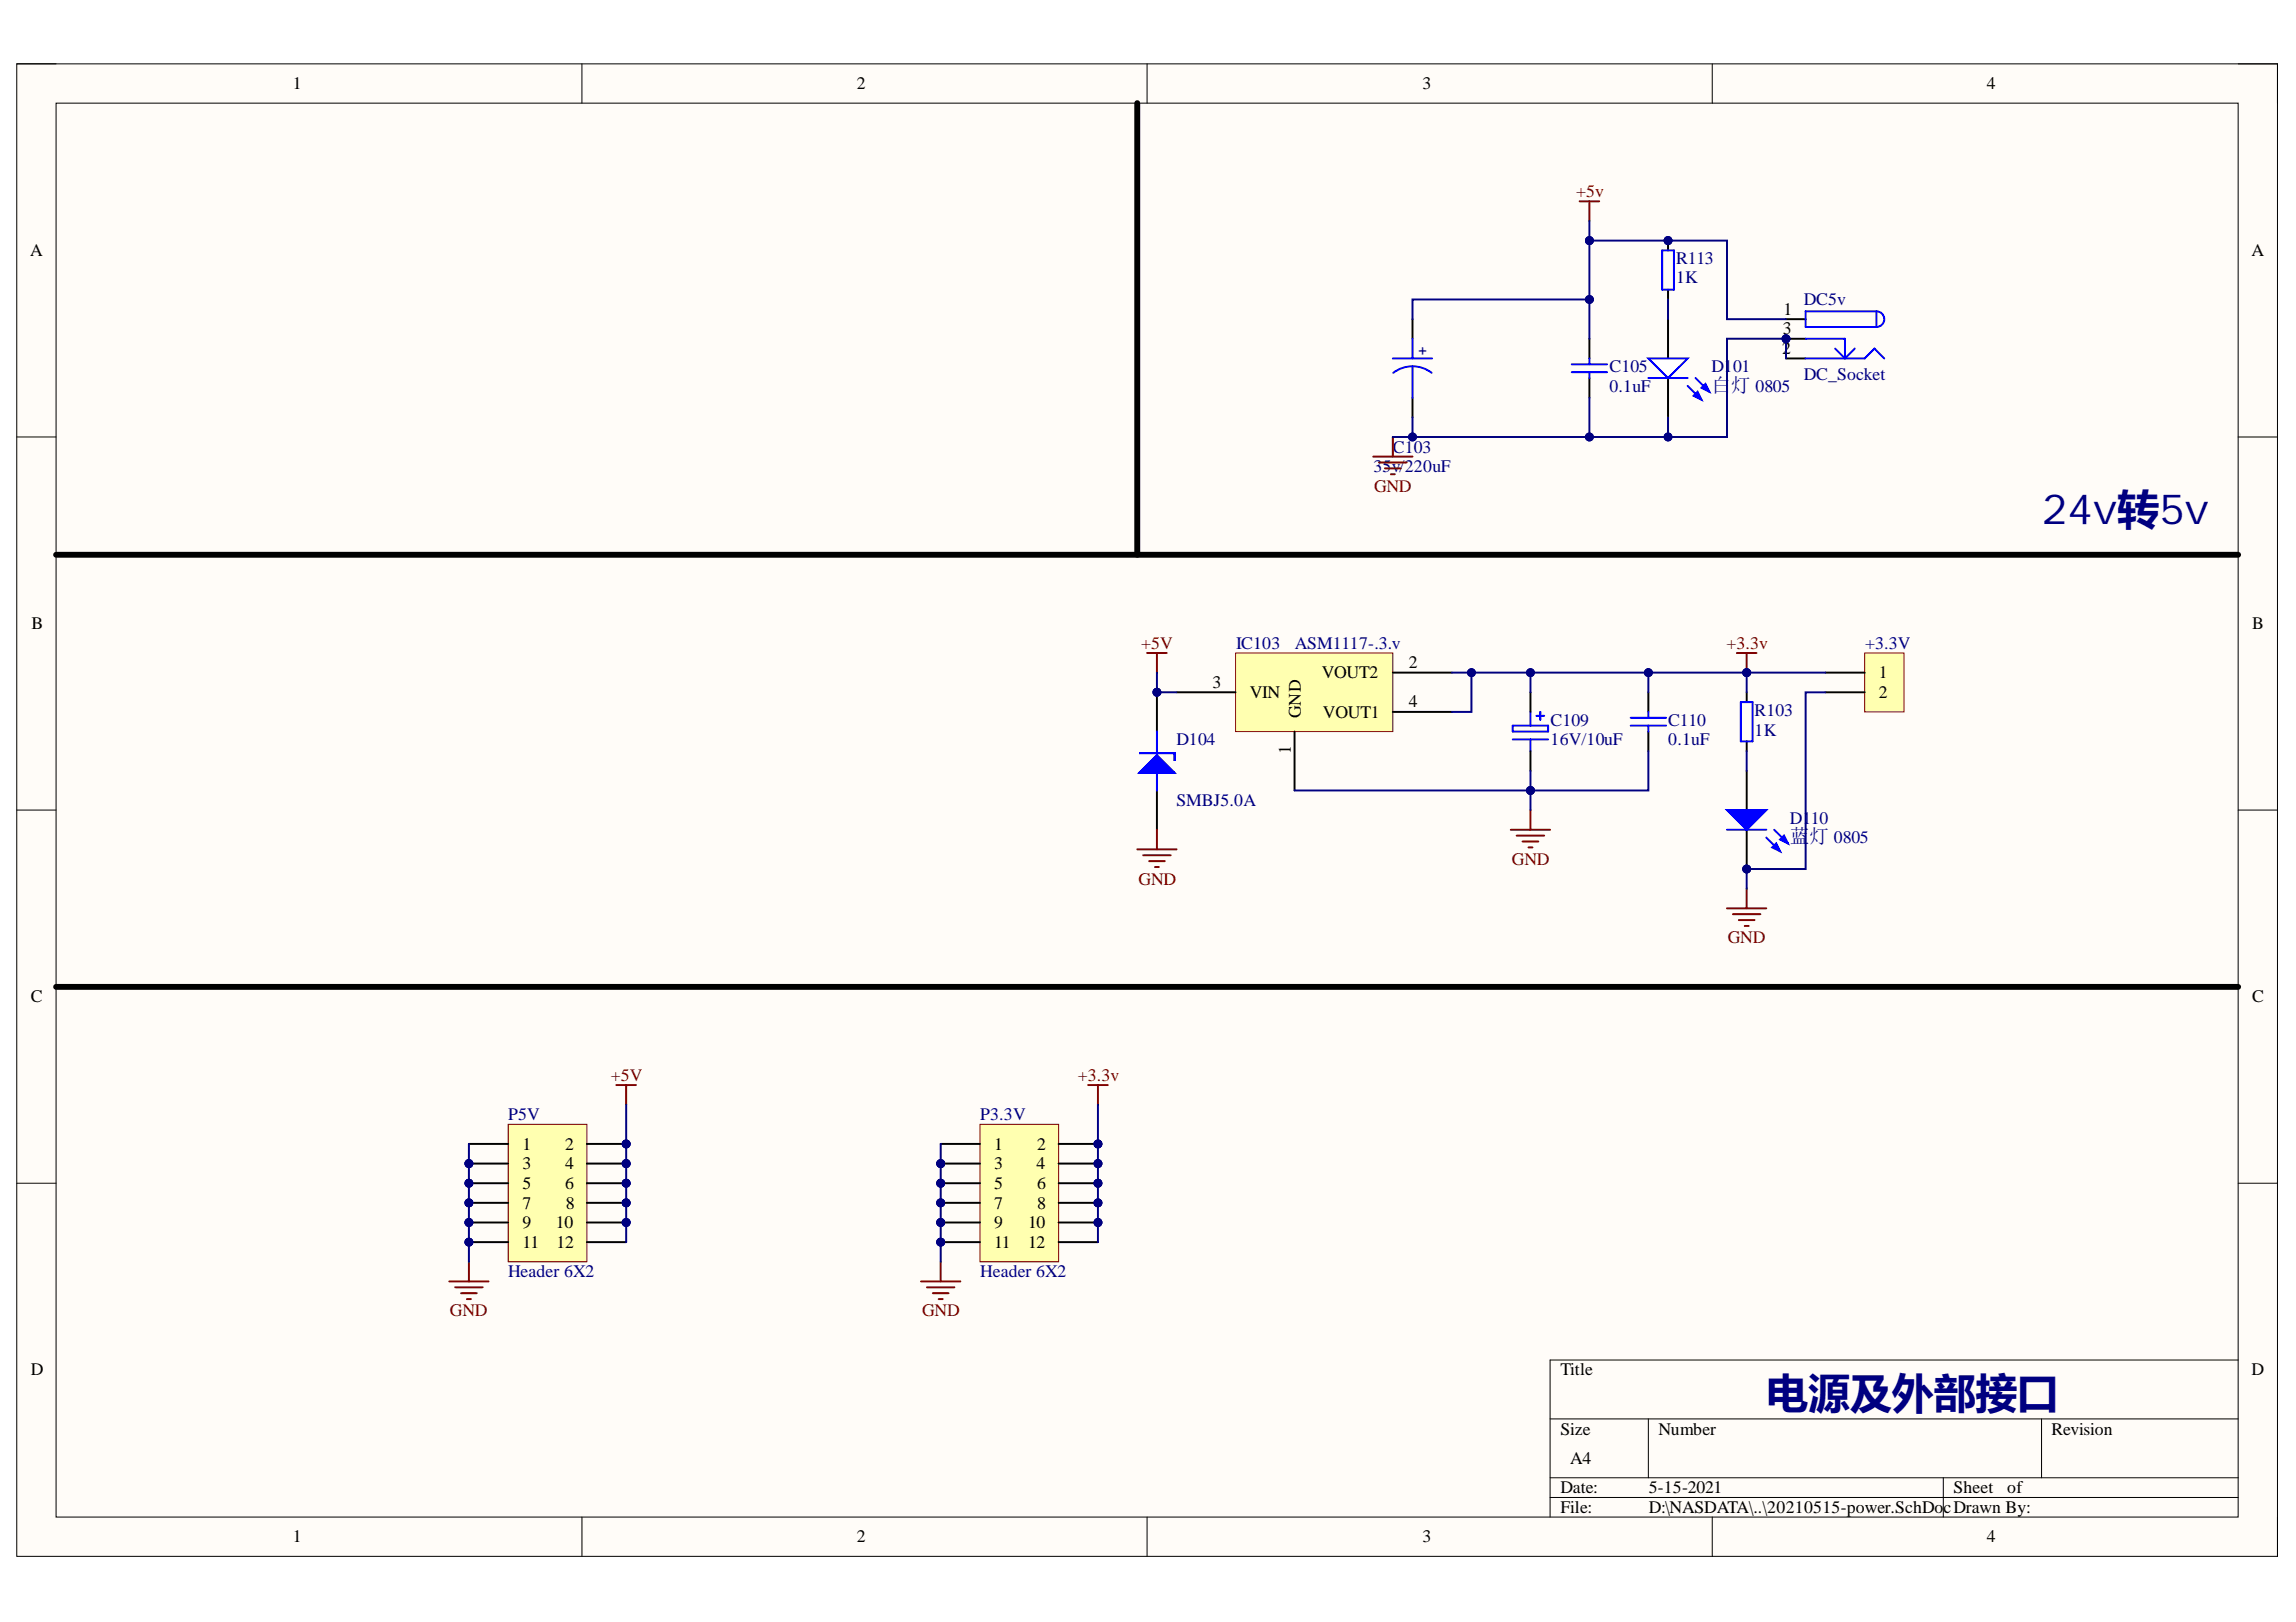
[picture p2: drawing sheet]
<svg xmlns="http://www.w3.org/2000/svg" width="297mm" height="210mm" viewBox="0 0 297 210" stroke-linecap="round" stroke-linejoin="round" font-family="sans-serif">
<defs><g id="words">
<g font-size="5.4" fill="#000080">
<text x="264.1" y="67.8">24v转5v</text>
<text x="228.5" y="182.2">电源及外部接口</text>
</g>
<g font-size="2.5" fill="#000080">
<text x="221.4" y="50.7">白灯 0805</text>
<text x="231.6" y="109.1">蓝灯 0805</text>
</g>
<g font-size="2.3">
<text x="37.9" y="11.6">1</text>
<text x="110.8" y="11.6">2</text>
<text x="184" y="11.6">3</text>
<text x="257" y="11.6">4</text>
<text x="3.9" y="33.1">A</text>
<text x="291.3" y="33.1">A</text>
<text x="230.7" y="40.7">1</text>
<text x="230.6" y="45.8">2</text>
<text x="230.6" y="43.3">3</text>
<text x="4.1" y="81.4">B</text>
<text x="291.4" y="81.4">B</text>
<text x="156.9" y="89">3</text>
<text x="171" y="87.8">VOUT2</text>
<text x="182.2" y="86.5">2</text>
<text x="243.1" y="87.8">1</text>
<text x="161.7" y="90.3">VIN</text>
<text x="168.3" y="92.9" transform="rotate(-90 168.3 92.9)">GND</text>
<text x="171.2" y="92.9">VOUT1</text>
<text x="182.2" y="91.6">4</text>
<text x="243.1" y="90.3">2</text>
<text x="167" y="97.6" transform="rotate(-90 167 97.6)">1</text>
<text x="4" y="129.7">C</text>
<text x="291.4" y="129.7">C</text>
<text x="67.6" y="148.8">1</text>
<text x="73.1" y="148.8">2</text>
<text x="128.6" y="148.8">1</text>
<text x="134.2" y="148.8">2</text>
<text x="67.6" y="151.3">3</text>
<text x="67.6" y="153.9">5</text>
<text x="73.1" y="151.3">4</text>
<text x="73.1" y="153.9">6</text>
<text x="128.6" y="151.3">3</text>
<text x="128.6" y="153.9">5</text>
<text x="134.1" y="151.3">4</text>
<text x="134.2" y="153.9">6</text>
<text x="67.6" y="156.4">7</text>
<text x="67.6" y="158.9">9</text>
<text x="67.6" y="161.5">11</text>
<text x="71.9" y="158.9">10</text>
<text x="72" y="161.5">12</text>
<text x="73.2" y="156.4">8</text>
<text x="128.6" y="156.4">7</text>
<text x="128.6" y="158.9">9</text>
<text x="128.6" y="161.5">11</text>
<text x="133" y="158.9">10</text>
<text x="133" y="161.5">12</text>
<text x="134.2" y="156.4">8</text>
<text x="4" y="178">D</text>
<text x="201.9" y="178">Title</text>
<text x="291.3" y="178">D</text>
<text x="201.9" y="185.7">Size</text>
<text x="214.6" y="185.7">Number</text>
<text x="265.4" y="185.7">Revision</text>
<text x="203.1" y="189.5">A4</text>
<text x="201.9" y="193.3">Date:</text>
<text x="201.9" y="195.8">File:</text>
<text x="213.3" y="193.3">5-15-2021</text>
<text x="213.3" y="195.8">D:\NASDATA\..\20210515-power.SchDo</text>
<text x="251.5" y="195.8">cDrawn By:</text>
<text x="252.7" y="193.3">Sheet</text>
<text x="259.7" y="193.3">of</text>
<text x="37.9" y="199.6">1</text>
<text x="110.8" y="199.6">2</text>
<text x="184" y="199.6">3</text>
<text x="257" y="199.6">4</text>
</g>
<g font-size="2.3" fill="#800000">
<text x="203.9" y="25.5">+5v</text>
<text x="177.8" y="63.7">GND</text>
<text x="147.6" y="83.9">+5V</text>
<text x="223.4" y="83.9">+3.3v</text>
<text x="195.6" y="111.9">GND</text>
<text x="147.3" y="114.5">GND</text>
<text x="223.5" y="122.1">GND</text>
<text x="79" y="139.9">+5V</text>
<text x="139.4" y="139.9">+3.3v</text>
<text x="58.2" y="170.4">GND</text>
<text x="119.3" y="170.4">GND</text>
</g>
<g font-size="2.3" fill="#000080">
<text x="216.8" y="34.1">R113</text>
<text x="216.8" y="36.7">1K</text>
<text x="233.3" y="39.5">DC5v</text>
<text x="208.2" y="48.1">C105</text>
<text x="208.2" y="50.7">0.1uF</text>
<text x="221.4" y="48.1">D101</text>
<text x="233.3" y="49.1">DC_Socket</text>
<text x="180.2" y="58.6">C103</text>
<text x="177.7" y="61.1">35v/220uF</text>
<text x="159.9" y="83.9">IC103</text>
<text x="167.5" y="83.9">ASM1117-.3.v</text>
<text x="241.3" y="83.9">+3.3V</text>
<text x="200.6" y="93.9">C109</text>
<text x="215.8" y="93.9">C110</text>
<text x="227" y="92.7">R103</text>
<text x="227" y="95.2">1K</text>
<text x="152.2" y="96.5">D104</text>
<text x="200.6" y="96.5">16V/10uF</text>
<text x="215.8" y="96.5">0.1uF</text>
<text x="152.2" y="104.3">SMBJ5.0A</text>
<text x="231.6" y="106.6">D110</text>
<text x="65.7" y="145">P5V</text>
<text x="126.8" y="145">P3.3V</text>
<text x="65.7" y="165.3">Header 6X2</text>
<text x="126.8" y="165.3">Header 6X2</text>
</g>
<text font-size="1.9" fill="#000080" x="183.5" y="46">+</text>
</g></defs>
<path d="M2.2 8.3h292.4v193.1h-292.4z" fill-rule="evenodd" fill="#fffcf8"/>
<path d="M2.2 8.3h292.4v193.1h-292.4z" fill="none" stroke="#000" stroke-width=".13"/>
<path d="M7.3 13.3h282.3v183h-282.3z" fill-rule="evenodd" fill="#fffcf8"/>
<g fill="none" stroke="#000" stroke-width=".13">
<path d="M2.2 8.3h5.1M7.3 13.3h282.3v183h-282.3zM75.3 8.3v5M148.4 8.3v5M221.5 8.3v5M289.6 8.3h5v5M2.2 56.5h5.1M289.6 56.6h5M2.2 104.8h5.1M289.6 104.8h5M2.2 153.1h5.1M289.6 153.1h5"/>
<path d="M289.6 176h-89.1v20.3M75.3 196.3v5.1M148.4 196.3v5.1M200.5 183.6h89.1M200.5 191.2h89.1M200.5 193.8h89.1M213.3 183.6v7.6M221.5 196.3v5.1M251.4 191.2v5.1M264.1 183.6v7.6M294.6 196.3v5.1"/>
</g>
<path d="M204.4 26.1h2.5M205.6 26.1v2.5M177.7 59.1h5M178.4 59.9h3.6M180.2 56.6v2.5M179.2 60.6h2M179.9 61.4h.5" fill="none" stroke="#800000" stroke-width=".25"/>
<path d="M182.7 41.3v2.5M182.7 51.5v2.5M205.6 43.8v2.6M205.6 48.9v2.6" fill="none" stroke="#000" stroke-width=".25"/>
<path d="M180.2 46.4h5.1M182.7 47.4a4 4 0 0 1 2.5 .8M182.7 47.4a4.1 4.1 0 0 0-2.4 .8M182.7 43.8v2.6M182.7 47.4v4.1M203.3 48.2h4.6M203.3 47.1h4.6M205.6 46.4v.7M205.6 48.2v.7" fill="none" stroke="#00f" stroke-width=".25"/>
<path d="M147.1 13.3v58.5M7.3 71.8h282.3M7.3 127.7h282.3" fill="none" stroke="#000" stroke-width=".76"/>
<path d="M159.9 84.5h20.3v10.2h-20.3z" fill-rule="evenodd" fill="#ffffb0"/>
<path d="M159.9 84.5h20.3v10.2h-20.3z" fill="none" stroke="#800000" stroke-width=".13"/>
<path d="M152.2 89.6h7.6M167.5 94.7v7.6M180.2 87h7.6M180.2 92.1h7.6M198 89.6v2.5M198 97.2v2.6M213.3 89.6v2.5M213.3 94.7v2.5M226 89.6v1.3M226 95.9v1.3" fill="none" stroke="#000" stroke-width=".25"/>
<g fill="none" stroke="#800000" stroke-width=".25">
<path d="M148.4 84.5h2.5M149.7 84.5v2.5M224.7 84.5h2.5M226 84.5v2.5M195.5 107.4h5M196.2 108.1h3.6M197 108.9h2M197.7 109.7h.6M198 104.8v2.6M223.4 117.5h5.1M224.2 118.3h3.6M225 119.1h2"/>
<path d="M225.7 119.8h.5M226 115v2.5"/>
</g>
<path d="M195.7 93.9h4.6v.8h-4.6zM195.7 95.7h4.6M198 92.1v1.8M198 95.7v1.5M198.8 92.6h1M199.3 92.1v1M211 93.9h4.5M211 92.9h4.5M213.3 92.1v.8M213.3 93.9v.8M225.2 90.9h1.5v5h-1.5z" fill="none" stroke="#00f" stroke-width=".25"/>
<circle cx="226" cy="87" r=".51" fill="#000080"/>
<circle cx="226" cy="87" r=".51" fill="none" stroke="#000080" stroke-width=".13"/>
<circle cx="149.7" cy="89.6" r=".51" fill="#000080"/>
<circle cx="149.7" cy="89.6" r=".51" fill="none" stroke="#000080" stroke-width=".13"/>
<path d="M149.7 89.6v5.1M149.7 102.3v5.1" fill="none" stroke="#000" stroke-width=".25"/>
<circle cx="149.7" cy="89.6" r=".51" fill="#000080"/>
<circle cx="149.7" cy="89.6" r=".51" fill="none" stroke="#000080" stroke-width=".13"/>
<path d="M149.7 94.7v7.6" fill="none" stroke="#00f" stroke-width=".25"/>
<path d="M147.4 97.5h4.6v1v-1z" fill-rule="evenodd" fill="#00f"/>
<path d="M147.4 97.5h4.6v1v-1z" fill="none" stroke="#00f" stroke-width=".25"/>
<path d="M147.4 100l2.3-2.3 2.3 2.3z" fill="#00f"/>
<path d="M147.4 100l2.3-2.3 2.3 2.3z" fill="none" stroke="#00f" stroke-width=".25"/>
<path d="M147.1 109.9h5.1M147.9 110.7h3.6M148.7 111.4h2M149.4 112.2h.5M149.7 107.4v2.5" fill="none" stroke="#800000" stroke-width=".25"/>
<path d="M241.2 84.5h5.1v7.6h-5.1z" fill-rule="evenodd" fill="#ffffb0"/>
<path d="M241.2 84.5h5.1v7.6h-5.1z" fill="none" stroke="#800000" stroke-width=".13"/>
<path d="M236.1 87h5.1M236.1 89.6h5.1" fill="none" stroke="#000" stroke-width=".25"/>
<circle cx="81" cy="148" r=".51" fill="#000080"/>
<circle cx="81" cy="148" r=".51" fill="none" stroke="#000080" stroke-width=".13"/>
<circle cx="60.7" cy="150.6" r=".51" fill="#000080"/>
<circle cx="60.7" cy="150.6" r=".51" fill="none" stroke="#000080" stroke-width=".13"/>
<circle cx="81" cy="150.6" r=".51" fill="#000080"/>
<circle cx="81" cy="150.6" r=".51" fill="none" stroke="#000080" stroke-width=".13"/>
<circle cx="60.7" cy="153.1" r=".51" fill="#000080"/>
<circle cx="60.7" cy="153.1" r=".51" fill="none" stroke="#000080" stroke-width=".13"/>
<circle cx="81" cy="153.1" r=".51" fill="#000080"/>
<circle cx="81" cy="153.1" r=".51" fill="none" stroke="#000080" stroke-width=".13"/>
<circle cx="60.7" cy="155.7" r=".51" fill="#000080"/>
<circle cx="60.7" cy="155.7" r=".51" fill="none" stroke="#000080" stroke-width=".13"/>
<circle cx="81" cy="155.7" r=".51" fill="#000080"/>
<circle cx="81" cy="155.7" r=".51" fill="none" stroke="#000080" stroke-width=".13"/>
<circle cx="60.7" cy="158.2" r=".51" fill="#000080"/>
<circle cx="60.7" cy="158.2" r=".51" fill="none" stroke="#000080" stroke-width=".13"/>
<circle cx="81" cy="158.2" r=".51" fill="#000080"/>
<circle cx="81" cy="158.2" r=".51" fill="none" stroke="#000080" stroke-width=".13"/>
<circle cx="60.7" cy="160.7" r=".51" fill="#000080"/>
<circle cx="60.7" cy="160.7" r=".51" fill="none" stroke="#000080" stroke-width=".13"/>
<path d="M65.7 145.5h10.2v17.8h-10.2z" fill-rule="evenodd" fill="#ffffb0"/>
<path d="M65.7 145.5h10.2v17.8h-10.2z" fill="none" stroke="#800000" stroke-width=".13"/>
<path d="M60.7 148h5M75.9 148h5.1" fill="none" stroke="#000" stroke-width=".25"/>
<circle cx="81" cy="148" r=".51" fill="#000080"/>
<circle cx="81" cy="148" r=".51" fill="none" stroke="#000080" stroke-width=".13"/>
<path d="M60.7 150.6h5" fill="none" stroke="#000" stroke-width=".25"/>
<circle cx="60.7" cy="150.6" r=".51" fill="#000080"/>
<circle cx="60.7" cy="150.6" r=".51" fill="none" stroke="#000080" stroke-width=".13"/>
<path d="M75.9 150.6h5.1" fill="none" stroke="#000" stroke-width=".25"/>
<circle cx="81" cy="150.6" r=".51" fill="#000080"/>
<circle cx="81" cy="150.6" r=".51" fill="none" stroke="#000080" stroke-width=".13"/>
<path d="M60.7 153.1h5" fill="none" stroke="#000" stroke-width=".25"/>
<circle cx="60.7" cy="153.1" r=".51" fill="#000080"/>
<circle cx="60.7" cy="153.1" r=".51" fill="none" stroke="#000080" stroke-width=".13"/>
<path d="M75.9 153.1h5.1" fill="none" stroke="#000" stroke-width=".25"/>
<circle cx="81" cy="153.1" r=".51" fill="#000080"/>
<circle cx="81" cy="153.1" r=".51" fill="none" stroke="#000080" stroke-width=".13"/>
<path d="M60.7 155.7h5" fill="none" stroke="#000" stroke-width=".25"/>
<circle cx="60.7" cy="155.7" r=".51" fill="#000080"/>
<circle cx="60.7" cy="155.7" r=".51" fill="none" stroke="#000080" stroke-width=".13"/>
<path d="M75.9 155.7h5.1" fill="none" stroke="#000" stroke-width=".25"/>
<circle cx="81" cy="155.7" r=".51" fill="#000080"/>
<circle cx="81" cy="155.7" r=".51" fill="none" stroke="#000080" stroke-width=".13"/>
<path d="M60.7 158.2h5" fill="none" stroke="#000" stroke-width=".25"/>
<circle cx="60.7" cy="158.2" r=".51" fill="#000080"/>
<circle cx="60.7" cy="158.2" r=".51" fill="none" stroke="#000080" stroke-width=".13"/>
<path d="M75.9 158.2h5.1" fill="none" stroke="#000" stroke-width=".25"/>
<circle cx="81" cy="158.2" r=".51" fill="#000080"/>
<circle cx="81" cy="158.2" r=".51" fill="none" stroke="#000080" stroke-width=".13"/>
<path d="M60.7 160.7h5" fill="none" stroke="#000" stroke-width=".25"/>
<circle cx="60.7" cy="160.7" r=".51" fill="#000080"/>
<circle cx="60.7" cy="160.7" r=".51" fill="none" stroke="#000080" stroke-width=".13"/>
<path d="M75.9 160.7h5.1" fill="none" stroke="#000" stroke-width=".25"/>
<circle cx="142" cy="148" r=".51" fill="#000080"/>
<circle cx="142" cy="148" r=".51" fill="none" stroke="#000080" stroke-width=".13"/>
<circle cx="121.7" cy="150.6" r=".51" fill="#000080"/>
<circle cx="121.7" cy="150.6" r=".51" fill="none" stroke="#000080" stroke-width=".13"/>
<circle cx="142" cy="150.6" r=".51" fill="#000080"/>
<circle cx="142" cy="150.6" r=".51" fill="none" stroke="#000080" stroke-width=".13"/>
<circle cx="121.7" cy="153.1" r=".51" fill="#000080"/>
<circle cx="121.7" cy="153.1" r=".51" fill="none" stroke="#000080" stroke-width=".13"/>
<circle cx="142" cy="153.1" r=".51" fill="#000080"/>
<circle cx="142" cy="153.1" r=".51" fill="none" stroke="#000080" stroke-width=".13"/>
<circle cx="121.7" cy="155.7" r=".51" fill="#000080"/>
<circle cx="121.7" cy="155.7" r=".51" fill="none" stroke="#000080" stroke-width=".13"/>
<circle cx="142" cy="155.7" r=".51" fill="#000080"/>
<circle cx="142" cy="155.7" r=".51" fill="none" stroke="#000080" stroke-width=".13"/>
<circle cx="121.7" cy="158.2" r=".51" fill="#000080"/>
<circle cx="121.7" cy="158.2" r=".51" fill="none" stroke="#000080" stroke-width=".13"/>
<circle cx="142" cy="158.2" r=".51" fill="#000080"/>
<circle cx="142" cy="158.2" r=".51" fill="none" stroke="#000080" stroke-width=".13"/>
<circle cx="121.7" cy="160.7" r=".51" fill="#000080"/>
<circle cx="121.7" cy="160.7" r=".51" fill="none" stroke="#000080" stroke-width=".13"/>
<path d="M126.8 145.5h10.2v17.8h-10.2z" fill-rule="evenodd" fill="#ffffb0"/>
<path d="M126.8 145.5h10.2v17.8h-10.2z" fill="none" stroke="#800000" stroke-width=".13"/>
<path d="M121.7 148h5.1M137 148h5" fill="none" stroke="#000" stroke-width=".25"/>
<circle cx="142" cy="148" r=".51" fill="#000080"/>
<circle cx="142" cy="148" r=".51" fill="none" stroke="#000080" stroke-width=".13"/>
<path d="M121.7 150.6h5.1" fill="none" stroke="#000" stroke-width=".25"/>
<circle cx="121.7" cy="150.6" r=".51" fill="#000080"/>
<circle cx="121.7" cy="150.6" r=".51" fill="none" stroke="#000080" stroke-width=".13"/>
<path d="M137 150.6h5" fill="none" stroke="#000" stroke-width=".25"/>
<circle cx="142" cy="150.6" r=".51" fill="#000080"/>
<circle cx="142" cy="150.6" r=".51" fill="none" stroke="#000080" stroke-width=".13"/>
<path d="M121.7 153.1h5.1" fill="none" stroke="#000" stroke-width=".25"/>
<circle cx="121.7" cy="153.1" r=".51" fill="#000080"/>
<circle cx="121.7" cy="153.1" r=".51" fill="none" stroke="#000080" stroke-width=".13"/>
<path d="M137 153.1h5" fill="none" stroke="#000" stroke-width=".25"/>
<circle cx="142" cy="153.1" r=".51" fill="#000080"/>
<circle cx="142" cy="153.1" r=".51" fill="none" stroke="#000080" stroke-width=".13"/>
<path d="M121.7 155.7h5.1" fill="none" stroke="#000" stroke-width=".25"/>
<circle cx="121.7" cy="155.7" r=".51" fill="#000080"/>
<circle cx="121.7" cy="155.7" r=".51" fill="none" stroke="#000080" stroke-width=".13"/>
<path d="M137 155.7h5" fill="none" stroke="#000" stroke-width=".25"/>
<circle cx="142" cy="155.7" r=".51" fill="#000080"/>
<circle cx="142" cy="155.7" r=".51" fill="none" stroke="#000080" stroke-width=".13"/>
<path d="M121.7 158.2h5.1" fill="none" stroke="#000" stroke-width=".25"/>
<circle cx="121.7" cy="158.2" r=".51" fill="#000080"/>
<circle cx="121.7" cy="158.2" r=".51" fill="none" stroke="#000080" stroke-width=".13"/>
<path d="M137 158.2h5" fill="none" stroke="#000" stroke-width=".25"/>
<circle cx="142" cy="158.2" r=".51" fill="#000080"/>
<circle cx="142" cy="158.2" r=".51" fill="none" stroke="#000080" stroke-width=".13"/>
<path d="M121.7 160.7h5.1" fill="none" stroke="#000" stroke-width=".25"/>
<circle cx="121.7" cy="160.7" r=".51" fill="#000080"/>
<circle cx="121.7" cy="160.7" r=".51" fill="none" stroke="#000080" stroke-width=".13"/>
<path d="M137 160.7h5" fill="none" stroke="#000" stroke-width=".25"/>
<g fill="none" stroke="#800000" stroke-width=".25">
<path d="M79.7 140.4h2.6M81 140.4v2.6M140.8 140.4h2.5M142 140.4v2.6M58.1 165.8h5.1M58.9 166.6h3.5M59.6 167.4h2.1M60.4 168.1h.5M60.7 163.3v2.5M119.2 165.8h5M119.9 166.6h3.6M120.7 167.4h2"/>
<path d="M121.4 168.1h.6M121.7 163.3v2.5"/>
</g>
<circle cx="215.8" cy="31.1" r=".51" fill="#000080"/>
<circle cx="215.8" cy="31.1" r=".51" fill="none" stroke="#000080" stroke-width=".13"/>
<path d="M215.8 31.1v1.3M215.8 37.5v1.3" fill="none" stroke="#000" stroke-width=".25"/>
<circle cx="215.8" cy="31.1" r=".51" fill="#000080"/>
<circle cx="215.8" cy="31.1" r=".51" fill="none" stroke="#000080" stroke-width=".13"/>
<path d="M215 32.4h1.6v5.1h-1.6z" fill="none" stroke="#00f" stroke-width=".25"/>
<path d="M215.8 41.3v5.1M215.8 48.9v5.1" fill="none" stroke="#000" stroke-width=".25"/>
<path d="M213.3 46.4h5l-2.5 2.5z" fill="#fff"/>
<path d="M213.3 46.4h5l-2.5 2.5zM218.3 49.9l1.8 1.8M219.4 48.9l1.7 1.8" fill="none" stroke="#00f" stroke-width=".25"/>
<path d="M219.6 50.7l.5 1-1-.5z" fill="#00f"/>
<path d="M219.6 50.7l.5 1-1-.5z" fill="none" stroke="#00f" stroke-width=".25"/>
<path d="M220.1 50.2l.5-.5 .5 1z" fill="#00f"/>
<path d="M213.3 48.9h5M220.1 50.2l.5-.5 .5 1z" fill="none" stroke="#00f" stroke-width=".25"/>
<circle cx="226" cy="112.5" r=".51" fill="#000080"/>
<circle cx="226" cy="112.5" r=".51" fill="none" stroke="#000080" stroke-width=".13"/>
<path d="M226 99.8v5M226 107.4v5.1" fill="none" stroke="#000" stroke-width=".25"/>
<circle cx="226" cy="112.5" r=".51" fill="#000080"/>
<circle cx="226" cy="112.5" r=".51" fill="none" stroke="#000080" stroke-width=".13"/>
<path d="M223.4 104.8h5.1l-2.5 2.6z" fill="#00f"/>
<path d="M223.4 104.8h5.1l-2.5 2.6zM228.5 108.4l1.8 1.8M229.5 107.4l1.8 1.8" fill="none" stroke="#00f" stroke-width=".25"/>
<path d="M229.3 109.7l.5-.5 .5 1z" fill="#00f"/>
<path d="M229.3 109.7l.5-.5 .5 1z" fill="none" stroke="#00f" stroke-width=".25"/>
<path d="M230.3 108.6l.5-.5 .5 1.1z" fill="#00f"/>
<path d="M223.4 107.4h5.1M230.3 108.6l.5-.5 .5 1.1z" fill="none" stroke="#00f" stroke-width=".25"/>
<circle cx="231.1" cy="43.8" r=".51" fill="#000080"/>
<circle cx="231.1" cy="43.8" r=".51" fill="none" stroke="#000080" stroke-width=".13"/>
<path d="M231.1 41.3h2.5M231.1 46.4h2.5M231.1 43.8h2.5" fill="none" stroke="#000" stroke-width=".25"/>
<circle cx="231.1" cy="43.8" r=".51" fill="#000080"/>
<circle cx="231.1" cy="43.8" r=".51" fill="none" stroke="#000080" stroke-width=".13"/>
<path d="M233.6 46.4h7.6l1.3-1.3 1.3 1.3M233.6 43.8h5.1v2.6M237.4 45.1l1.3 1.3M240 45.1l-1.3 1.3M242.8 40.3a1.01 1.01 0 0 1 1 1 1.01 1.01 0 0 1-1 1M242.8 40.3h-9.2v2h9.2M242.8 40.3v2" fill="none" stroke="#00f" stroke-width=".25"/>
<path d="M182.7 56.6h22.9" fill="none" stroke="#000080" stroke-width=".25"/>
<circle cx="182.7" cy="56.5" r=".51" fill="#000080"/>
<circle cx="182.7" cy="56.5" r=".51" fill="none" stroke="#000080" stroke-width=".13"/>
<circle cx="205.6" cy="56.5" r=".51" fill="#000080"/>
<circle cx="205.6" cy="56.5" r=".51" fill="none" stroke="#000080" stroke-width=".13"/>
<path d="M149.7 87v2.6h2.5" fill="none" stroke="#000080" stroke-width=".25"/>
<circle cx="149.7" cy="89.6" r=".51" fill="#000080"/>
<circle cx="149.7" cy="89.6" r=".51" fill="none" stroke="#000080" stroke-width=".13"/>
<path d="M213.3 97.2v5.1h-45.8" fill="none" stroke="#000080" stroke-width=".25"/>
<circle cx="198" cy="102.3" r=".51" fill="#000080"/>
<circle cx="198" cy="102.3" r=".51" fill="none" stroke="#000080" stroke-width=".13"/>
<path d="M182.7 54v2.6h-2.5" fill="none" stroke="#000080" stroke-width=".25"/>
<circle cx="182.7" cy="56.5" r=".51" fill="#000080"/>
<circle cx="182.7" cy="56.5" r=".51" fill="none" stroke="#000080" stroke-width=".13"/>
<path d="M205.6 31.1v7.7h-22.9v2.5" fill="none" stroke="#000080" stroke-width=".25"/>
<circle cx="205.6" cy="31.1" r=".51" fill="#000080"/>
<circle cx="205.6" cy="31.1" r=".51" fill="none" stroke="#000080" stroke-width=".13"/>
<circle cx="205.6" cy="38.8" r=".51" fill="#000080"/>
<circle cx="205.6" cy="38.8" r=".51" fill="none" stroke="#000080" stroke-width=".13"/>
<path d="M190.4 87v5.1h-2.6" fill="none" stroke="#000080" stroke-width=".25"/>
<circle cx="190.4" cy="87" r=".51" fill="#000080"/>
<circle cx="190.4" cy="87" r=".51" fill="none" stroke="#000080" stroke-width=".13"/>
<path d="M187.8 87h38.2v2.6" fill="none" stroke="#000080" stroke-width=".25"/>
<circle cx="226" cy="87" r=".51" fill="#000080"/>
<circle cx="226" cy="87" r=".51" fill="none" stroke="#000080" stroke-width=".13"/>
<circle cx="213.3" cy="87" r=".51" fill="#000080"/>
<circle cx="213.3" cy="87" r=".51" fill="none" stroke="#000080" stroke-width=".13"/>
<circle cx="198" cy="87" r=".51" fill="#000080"/>
<circle cx="198" cy="87" r=".51" fill="none" stroke="#000080" stroke-width=".13"/>
<circle cx="190.4" cy="87" r=".51" fill="#000080"/>
<circle cx="190.4" cy="87" r=".51" fill="none" stroke="#000080" stroke-width=".13"/>
<path d="M231.1 46.4v-2.6h-7.7v12.8h-17.8v-5.1" fill="none" stroke="#000080" stroke-width=".25"/>
<circle cx="231.1" cy="43.8" r=".51" fill="#000080"/>
<circle cx="231.1" cy="43.8" r=".51" fill="none" stroke="#000080" stroke-width=".13"/>
<circle cx="215.8" cy="56.5" r=".51" fill="#000080"/>
<circle cx="215.8" cy="56.5" r=".51" fill="none" stroke="#000080" stroke-width=".13"/>
<circle cx="205.6" cy="56.5" r=".51" fill="#000080"/>
<circle cx="205.6" cy="56.5" r=".51" fill="none" stroke="#000080" stroke-width=".13"/>
<path d="M205.6 31.1h17.8v10.2h7.7" fill="none" stroke="#000080" stroke-width=".25"/>
<circle cx="205.6" cy="31.1" r=".51" fill="#000080"/>
<circle cx="205.6" cy="31.1" r=".51" fill="none" stroke="#000080" stroke-width=".13"/>
<circle cx="215.8" cy="31.1" r=".51" fill="#000080"/>
<circle cx="215.8" cy="31.1" r=".51" fill="none" stroke="#000080" stroke-width=".13"/>
<path d="M236.1 89.6h-2.5v22.9h-7.6v2.5" fill="none" stroke="#000080" stroke-width=".25"/>
<circle cx="226" cy="112.5" r=".51" fill="#000080"/>
<circle cx="226" cy="112.5" r=".51" fill="none" stroke="#000080" stroke-width=".13"/>
<path d="M226 87h10.1" fill="none" stroke="#000080" stroke-width=".25"/>
<circle cx="226" cy="87" r=".51" fill="#000080"/>
<circle cx="226" cy="87" r=".51" fill="none" stroke="#000080" stroke-width=".13"/>
<path d="M60.7 148v15.3" fill="none" stroke="#000080" stroke-width=".25"/>
<circle cx="60.7" cy="150.6" r=".51" fill="#000080"/>
<circle cx="60.7" cy="150.6" r=".51" fill="none" stroke="#000080" stroke-width=".13"/>
<circle cx="60.7" cy="153.1" r=".51" fill="#000080"/>
<circle cx="60.7" cy="153.1" r=".51" fill="none" stroke="#000080" stroke-width=".13"/>
<circle cx="60.7" cy="155.7" r=".51" fill="#000080"/>
<circle cx="60.7" cy="155.7" r=".51" fill="none" stroke="#000080" stroke-width=".13"/>
<circle cx="60.7" cy="158.2" r=".51" fill="#000080"/>
<circle cx="60.7" cy="158.2" r=".51" fill="none" stroke="#000080" stroke-width=".13"/>
<circle cx="60.7" cy="160.7" r=".51" fill="#000080"/>
<circle cx="60.7" cy="160.7" r=".51" fill="none" stroke="#000080" stroke-width=".13"/>
<path d="M81 143v17.7" fill="none" stroke="#000080" stroke-width=".25"/>
<circle cx="81" cy="158.2" r=".51" fill="#000080"/>
<circle cx="81" cy="158.2" r=".51" fill="none" stroke="#000080" stroke-width=".13"/>
<circle cx="81" cy="155.7" r=".51" fill="#000080"/>
<circle cx="81" cy="155.7" r=".51" fill="none" stroke="#000080" stroke-width=".13"/>
<circle cx="81" cy="153.1" r=".51" fill="#000080"/>
<circle cx="81" cy="153.1" r=".51" fill="none" stroke="#000080" stroke-width=".13"/>
<circle cx="81" cy="150.6" r=".51" fill="#000080"/>
<circle cx="81" cy="150.6" r=".51" fill="none" stroke="#000080" stroke-width=".13"/>
<circle cx="81" cy="148" r=".51" fill="#000080"/>
<circle cx="81" cy="148" r=".51" fill="none" stroke="#000080" stroke-width=".13"/>
<path d="M121.7 148v15.3" fill="none" stroke="#000080" stroke-width=".25"/>
<circle cx="121.7" cy="150.6" r=".51" fill="#000080"/>
<circle cx="121.7" cy="150.6" r=".51" fill="none" stroke="#000080" stroke-width=".13"/>
<circle cx="121.7" cy="153.1" r=".51" fill="#000080"/>
<circle cx="121.7" cy="153.1" r=".51" fill="none" stroke="#000080" stroke-width=".13"/>
<circle cx="121.7" cy="155.7" r=".51" fill="#000080"/>
<circle cx="121.7" cy="155.7" r=".51" fill="none" stroke="#000080" stroke-width=".13"/>
<circle cx="121.7" cy="158.2" r=".51" fill="#000080"/>
<circle cx="121.7" cy="158.2" r=".51" fill="none" stroke="#000080" stroke-width=".13"/>
<circle cx="121.7" cy="160.7" r=".51" fill="#000080"/>
<circle cx="121.7" cy="160.7" r=".51" fill="none" stroke="#000080" stroke-width=".13"/>
<path d="M142 143v17.7" fill="none" stroke="#000080" stroke-width=".25"/>
<circle cx="142" cy="158.2" r=".51" fill="#000080"/>
<circle cx="142" cy="158.2" r=".51" fill="none" stroke="#000080" stroke-width=".13"/>
<circle cx="142" cy="155.7" r=".51" fill="#000080"/>
<circle cx="142" cy="155.7" r=".51" fill="none" stroke="#000080" stroke-width=".13"/>
<circle cx="142" cy="153.1" r=".51" fill="#000080"/>
<circle cx="142" cy="153.1" r=".51" fill="none" stroke="#000080" stroke-width=".13"/>
<circle cx="142" cy="150.6" r=".51" fill="#000080"/>
<circle cx="142" cy="150.6" r=".51" fill="none" stroke="#000080" stroke-width=".13"/>
<circle cx="142" cy="148" r=".51" fill="#000080"/>
<circle cx="142" cy="148" r=".51" fill="none" stroke="#000080" stroke-width=".13"/>
<path d="M198 102.3v2.5" fill="none" stroke="#000080" stroke-width=".25"/>
<circle cx="198" cy="102.3" r=".51" fill="#000080"/>
<circle cx="198" cy="102.3" r=".51" fill="none" stroke="#000080" stroke-width=".13"/>
<path d="M198 99.8v2.5" fill="none" stroke="#000080" stroke-width=".25"/>
<circle cx="198" cy="102.3" r=".51" fill="#000080"/>
<circle cx="198" cy="102.3" r=".51" fill="none" stroke="#000080" stroke-width=".13"/>
<path d="M198 87v2.6" fill="none" stroke="#000080" stroke-width=".25"/>
<circle cx="198" cy="87" r=".51" fill="#000080"/>
<circle cx="198" cy="87" r=".51" fill="none" stroke="#000080" stroke-width=".13"/>
<path d="M205.6 38.8v5" fill="none" stroke="#000080" stroke-width=".25"/>
<circle cx="205.6" cy="38.8" r=".51" fill="#000080"/>
<circle cx="205.6" cy="38.8" r=".51" fill="none" stroke="#000080" stroke-width=".13"/>
<path d="M205.6 28.6v2.5" fill="none" stroke="#000080" stroke-width=".25"/>
<circle cx="205.6" cy="31.1" r=".51" fill="#000080"/>
<circle cx="205.6" cy="31.1" r=".51" fill="none" stroke="#000080" stroke-width=".13"/>
<path d="M213.3 87v2.6" fill="none" stroke="#000080" stroke-width=".25"/>
<circle cx="213.3" cy="87" r=".51" fill="#000080"/>
<circle cx="213.3" cy="87" r=".51" fill="none" stroke="#000080" stroke-width=".13"/>
<path d="M215.8 54v2.6" fill="none" stroke="#000080" stroke-width=".25"/>
<circle cx="215.8" cy="56.5" r=".51" fill="#000080"/>
<circle cx="215.8" cy="56.5" r=".51" fill="none" stroke="#000080" stroke-width=".13"/>
<path d="M215.8 38.8v2.5M226 97.2v2.6" fill="none" stroke="#000080" stroke-width=".25"/>
<use href="#words"/>
</svg>
